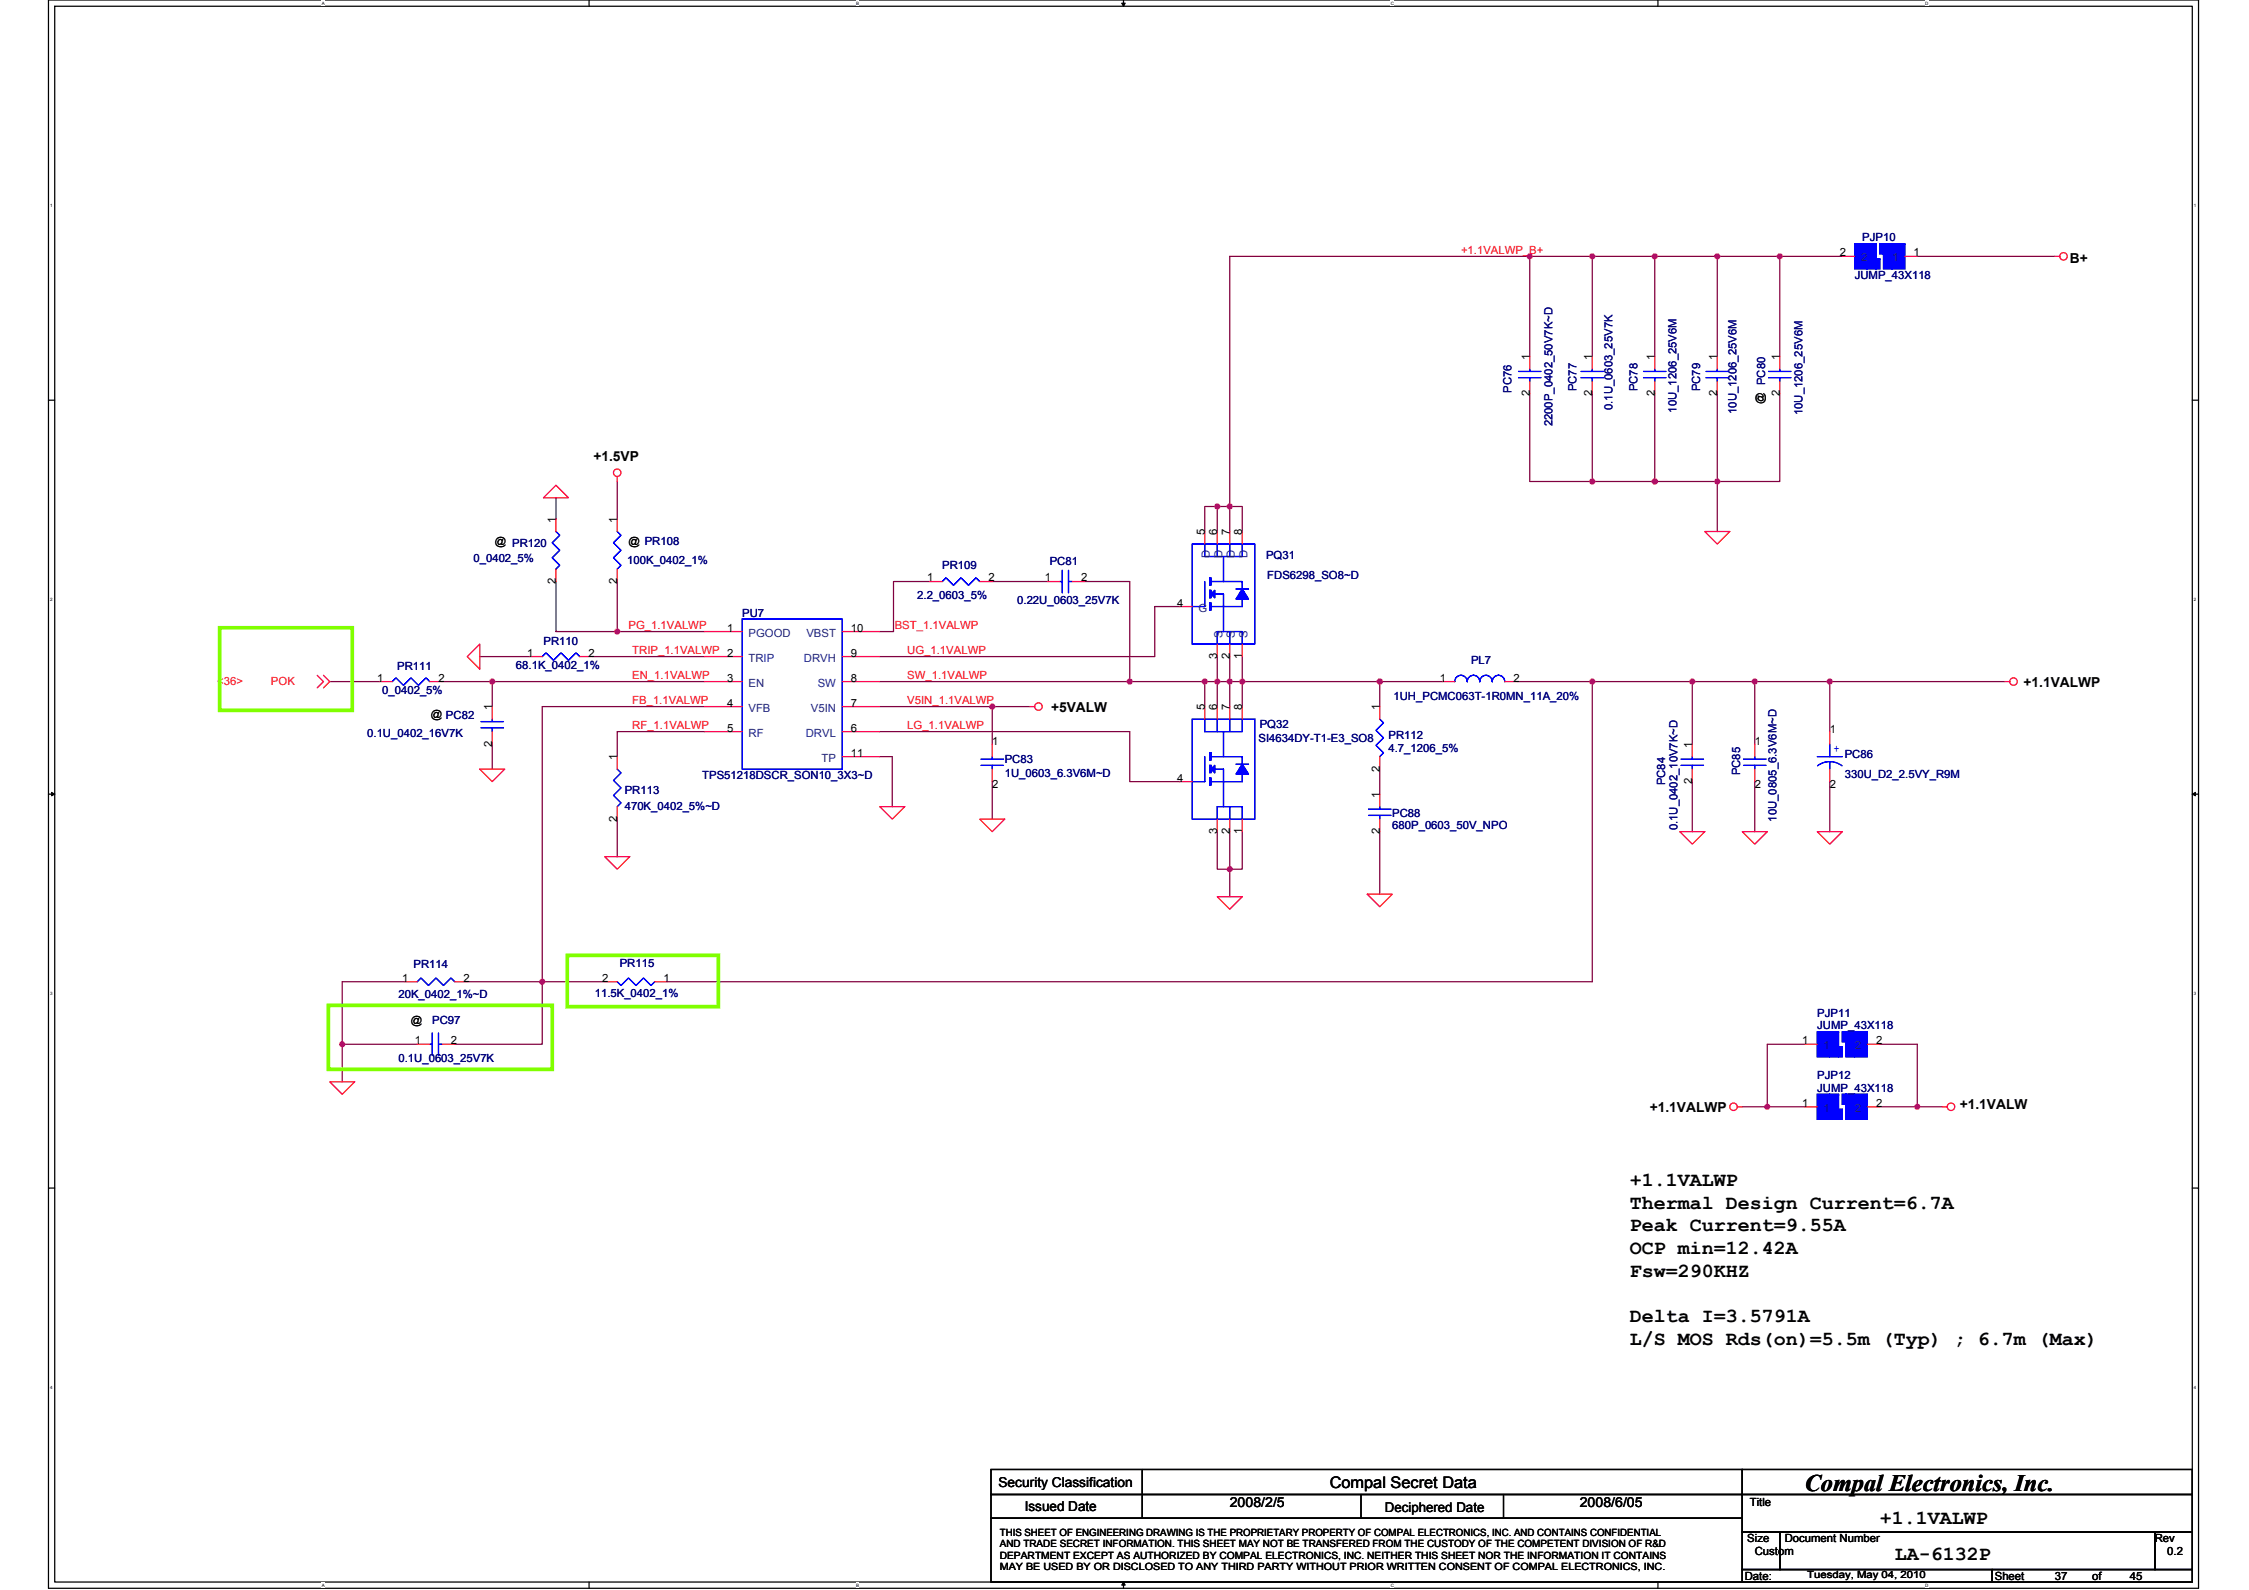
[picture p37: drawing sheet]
<svg xmlns="http://www.w3.org/2000/svg" width="297mm" height="210mm" viewBox="0 0 297 210" stroke-linecap="round" stroke-linejoin="round" font-family="sans-serif">
<defs><g id="words">
<text font-size="3.1" x="238.4" y="196.8">Compal Electronics, Inc.</text>
<g font-size="2.6">
<text x="215.3" y="156.6">+1.1VALWP</text>
<text x="215.3" y="159.6">Thermal Design Current=6.7A</text>
<text x="215.3" y="162.5">Peak Current=9.55A</text>
<text x="215.3" y="165.5">OCP min=12.42A</text>
<text x="215.3" y="168.5">Fsw=290KHZ</text>
<text x="215.3" y="174.5">Delta I=3.5791A</text>
<text x="215.3" y="177.5">L/S MOS Rds(on)=5.5m (Typ) ; 6.7m (Max)</text>
<text x="248.3" y="201.1">+1.1VALWP</text>
<text x="250.3" y="205.9">LA-6132P</text>
</g>
<text font-size="2.1" x="175.6" y="196.4">Compal Secret Data</text>
<g font-size="1.8">
<text x="273.4" y="34.7">B+</text>
<text x="78.4" y="60.9">+1.5VP</text>
<text x="138.8" y="93.9">+5VALW</text>
<text x="267.3" y="90.6">+1.1VALWP</text>
<text x="217.9" y="146.8">+1.1VALWP</text>
<text x="258.8" y="146.4">+1.1VALW</text>
<text x="131.9" y="196.3">Security Classification</text>
<text x="135.3" y="199.4">Issued Date</text>
<text x="162.4" y="198.9">2008/2/5</text>
<text x="182.9" y="199.6">Deciphered Date</text>
<text x="208.6" y="198.9">2008/6/05</text>
</g>
<g font-size="1.5" fill="#f00">
<text x="193" y="33.5">+1.1VALWP_B+</text>
<text x="83" y="83">PG_1.1VALWP</text>
<text x="118.2" y="83">BST_1.1VALWP</text>
<text x="83.5" y="86.3">TRIP_1.1VALWP 2</text>
<text x="83.5" y="89.6">EN_1.1VALWP</text>
<text x="119.8" y="89.6">SW_1.1VALWP</text>
<text x="119.8" y="86.3">UG_1.1VALWP</text>
<text x="28.7" y="90.5">&lt;36&gt;</text>
<text x="35.8" y="90.5">POK</text>
<text x="83.5" y="93">FB_1.1VALWP</text>
<text x="119.8" y="93">V5IN_1.1VALWP</text>
<text x="83.5" y="96.3">RF_1.1VALWP</text>
<text x="119.8" y="96.3">LG_1.1VALWP</text>
</g>
<g font-size="1.5">
<text x="243" y="33.8">2</text>
<text x="252.7" y="33.8">1</text>
<text x="202" y="47.5" transform="rotate(-90 202 47.5)">1</text>
<text x="210.3" y="47.5" transform="rotate(-90 210.3 47.5)">1</text>
<text x="218.5" y="47.5" transform="rotate(-90 218.5 47.5)">1</text>
<text x="226.8" y="47.5" transform="rotate(-90 226.8 47.5)">1</text>
<text x="235.1" y="47.5" transform="rotate(-90 235.1 47.5)">1</text>
<text x="202" y="52.3" transform="rotate(-90 202 52.3)">2</text>
<text x="210.3" y="52.3" transform="rotate(-90 210.3 52.3)">2</text>
<text x="218.5" y="52.3" transform="rotate(-90 218.5 52.3)">2</text>
<text x="226.8" y="52.3" transform="rotate(-90 226.8 52.3)">2</text>
<text x="233" y="53.3" transform="rotate(-90 233 53.3)">@ PC80</text>
<text x="235.1" y="52.3" transform="rotate(-90 235.1 52.3)">2</text>
<text x="65.3" y="72">@ PR120</text>
<text x="73.4" y="69" transform="rotate(-90 73.4 69)">1</text>
<text x="81.5" y="69" transform="rotate(-90 81.5 69)">1</text>
<text x="83" y="72">@ PR108</text>
<text x="159.1" y="70.7" transform="rotate(-90 159.1 70.7)">5</text>
<text x="160.8" y="70.7" transform="rotate(-90 160.8 70.7)">6</text>
<text x="162.4" y="70.7" transform="rotate(-90 162.4 70.7)">7</text>
<text x="164.1" y="70.7" transform="rotate(-90 164.1 70.7)">8</text>
<text x="73.4" y="77.1" transform="rotate(-90 73.4 77.1)">2</text>
<text x="81.5" y="77.1" transform="rotate(-90 81.5 77.1)">2</text>
<text x="122.5" y="76.8">1</text>
<text x="130.6" y="76.8">2</text>
<text x="138" y="76.8">1</text>
<text x="142.8" y="76.8">2</text>
<text x="96" y="83.4">1</text>
<text x="112.4" y="83.4">10</text>
<text x="155.5" y="80.1">4</text>
<text x="49.8" y="90">1</text>
<text x="57.9" y="90">2</text>
<text x="69.6" y="86.7">1</text>
<text x="77.7" y="86.7">2</text>
<text x="96" y="90">3</text>
<text x="112.4" y="90">8</text>
<text x="112.4" y="86.7">9</text>
<text x="160.8" y="87" transform="rotate(-90 160.8 87)">3</text>
<text x="162.4" y="87" transform="rotate(-90 162.4 87)">2</text>
<text x="164.1" y="87" transform="rotate(-90 164.1 87)">1</text>
<text x="190.2" y="90">1</text>
<text x="199.9" y="90">2</text>
<text x="56.9" y="94.8">@ PC82</text>
<text x="65" y="93.8" transform="rotate(-90 65 93.8)">1</text>
<text x="96" y="93.3">4</text>
<text x="112.4" y="93.3">7</text>
<text x="159.1" y="93.8" transform="rotate(-90 159.1 93.8)">5</text>
<text x="160.8" y="93.8" transform="rotate(-90 160.8 93.8)">6</text>
<text x="162.4" y="93.8" transform="rotate(-90 162.4 93.8)">7</text>
<text x="164.1" y="93.8" transform="rotate(-90 164.1 93.8)">8</text>
<text x="182.2" y="93.8" transform="rotate(-90 182.2 93.8)">1</text>
<text x="65" y="98.6" transform="rotate(-90 65 98.6)">2</text>
<text x="81.5" y="100.4" transform="rotate(-90 81.5 100.4)">1</text>
<text x="96" y="96.6">5</text>
<text x="112.4" y="99.9">11</text>
<text x="112.4" y="96.6">6</text>
<text x="131.1" y="98.4">1</text>
<text x="182.2" y="101.9" transform="rotate(-90 182.2 101.9)">2</text>
<text x="223.5" y="98.7" transform="rotate(-90 223.5 98.7)">1</text>
<text x="231.8" y="98.4">1</text>
<text x="241.7" y="96.8">1</text>
<text x="131.1" y="104">2</text>
<text x="155.5" y="103.2">4</text>
<text x="182.2" y="105.3" transform="rotate(-90 182.2 105.3)">1</text>
<text x="223.5" y="103.5" transform="rotate(-90 223.5 103.5)">2</text>
<text x="231.8" y="104">2</text>
<text x="241.7" y="104">2</text>
<text x="81.5" y="108.5" transform="rotate(-90 81.5 108.5)">2</text>
<text x="160.8" y="110.1" transform="rotate(-90 160.8 110.1)">3</text>
<text x="162.4" y="110.1" transform="rotate(-90 162.4 110.1)">2</text>
<text x="164.1" y="110.1" transform="rotate(-90 164.1 110.1)">1</text>
<text x="182.2" y="110.1" transform="rotate(-90 182.2 110.1)">2</text>
<text x="53.1" y="129.6">1</text>
<text x="61.2" y="129.6">2</text>
<text x="79.5" y="129.6">2</text>
<text x="87.6" y="129.6">1</text>
<text x="54.3" y="135.2">@</text>
<text x="54.8" y="137.9">1</text>
<text x="59.6" y="137.9">2</text>
<text x="238" y="137.9">1</text>
<text x="247.8" y="137.9">2</text>
<text x="238" y="146.1">1</text>
<text x="247.8" y="146.1">2</text>
<text x="230.8" y="203.6">Size</text>
<text x="231.1" y="198.8">Title</text>
<text x="235.7" y="203.6">Document Number</text>
<text x="284.6" y="203.6">Rev</text>
<text x="230.4" y="208.5">Date:</text>
<text x="231.8" y="205.2">Custom</text>
<text x="263.5" y="208.5">Sheet</text>
<text x="271.4" y="208.5">37</text>
<text x="276.3" y="208.5">of</text>
<text x="281.3" y="208.5">45</text>
<text x="286.2" y="205.2">0.2</text>
</g>
<g font-size="1.5" fill="#004080">
<text x="245.8" y="34.5">2</text>
<text x="249.9" y="34.5">1</text>
<text x="159.8" y="73.7" transform="rotate(-90 159.8 73.7)">D</text>
<text x="161.5" y="73.7" transform="rotate(-90 161.5 73.7)">D</text>
<text x="163.1" y="73.7" transform="rotate(-90 163.1 73.7)">D</text>
<text x="164.8" y="73.7" transform="rotate(-90 164.8 73.7)">D</text>
<text x="158.3" y="80.7">G</text>
<text x="98.9" y="87.3">TRIP</text>
<text x="98.9" y="84">PGOOD</text>
<text x="106.2" y="87.3">DRVH</text>
<text x="106.5" y="84">VBST</text>
<text x="161.5" y="84.2" transform="rotate(-90 161.5 84.2)">S</text>
<text x="163.1" y="84.2" transform="rotate(-90 163.1 84.2)">S</text>
<text x="164.8" y="84.2" transform="rotate(-90 164.8 84.2)">S</text>
<text x="98.9" y="90.6">EN</text>
<text x="98.9" y="93.9">VFB</text>
<text x="107.1" y="93.9">V5IN</text>
<text x="108" y="90.6">SW</text>
<text x="98.9" y="97.3">RF</text>
<text x="106.4" y="97.3">DRVL</text>
<text x="108.5" y="100.6">TP</text>
<text x="240.8" y="138.5">1</text>
<text x="245" y="138.5">2</text>
<text x="240.8" y="146.8">1</text>
<text x="245" y="146.8">2</text>
</g>
<g font-size="1.5" fill="#000080">
<text x="246" y="31.9">PJP10</text>
<text x="245" y="36.8">JUMP_43X118</text>
<text x="199.6" y="51.8" transform="rotate(-90 199.6 51.8)">PC76</text>
<text x="208.2" y="51.7" transform="rotate(-90 208.2 51.7)">PC77</text>
<text x="216.3" y="51.7" transform="rotate(-90 216.3 51.7)">PC78</text>
<text x="224.5" y="51.7" transform="rotate(-90 224.5 51.7)">PC79</text>
<text x="205.1" y="56.3" transform="rotate(-90 205.1 56.3)">2200P_0402_50V7K~D</text>
<text x="213" y="54.2" transform="rotate(-90 213 54.2)">0.1U_0603_25V7K</text>
<text x="221.4" y="54.5" transform="rotate(-90 221.4 54.5)">10U_1206_25V6M</text>
<text x="229.3" y="54.6" transform="rotate(-90 229.3 54.6)">10U_1206_25V6M</text>
<text x="238.1" y="54.8" transform="rotate(-90 238.1 54.8)">10U_1206_25V6M</text>
<text x="62.5" y="74.1">0_0402_5%</text>
<text x="82.8" y="74.5">100K_0402_1%</text>
<text x="124.4" y="75.1">PR109</text>
<text x="138.6" y="74.6">PC81</text>
<text x="167.2" y="73.8">PQ31</text>
<text x="167.4" y="76.5">FDS6298_SO8~D</text>
<text x="98" y="81.4">PU7</text>
<text x="121.1" y="79.1">2.2_0603_5%</text>
<text x="134.4" y="79.8">0.22U_0603_25V7K</text>
<text x="52.5" y="88.5">PR111</text>
<text x="68.1" y="88.3">68.1K_0402_1%</text>
<text x="71.8" y="85.2">PR110</text>
<text x="194.3" y="87.7">PL7</text>
<text x="50.5" y="91.6">0_0402_5%</text>
<text x="184" y="92.5">1UH_PCMC063T-1R0MN_11A_20%</text>
<text x="48.5" y="97.3">0.1U_0402_16V7K</text>
<text x="132.7" y="100.7">PC83</text>
<text x="166.2" y="97.9">SI4634DY-T1-E3_SO8</text>
<text x="166.4" y="96.1">PQ32</text>
<text x="183.4" y="97.6">PR112</text>
<text x="183.4" y="99.2">4.7_1206_5%</text>
<text x="243.7" y="100.1">PC86</text>
<text x="82.5" y="104.9">PR113</text>
<text x="82.5" y="107">470K_0402_5%~D</text>
<text x="92.7" y="102.9">TPS51218DSCR_SON10_3X3~D</text>
<text x="132.7" y="102.5">1U_0603_6.3V6M~D</text>
<text x="183.9" y="107.8">PC88</text>
<text x="219.9" y="103.7" transform="rotate(-90 219.9 103.7)">PC84</text>
<text x="229.8" y="102.4" transform="rotate(-90 229.8 102.4)">PC85</text>
<text x="243.7" y="102.7">330U_D2_2.5VY_R9M</text>
<text x="183.9" y="109.5">680P_0603_50V_NPO</text>
<text x="221.6" y="109.6" transform="rotate(-90 221.6 109.6)">0.1U_0402_10V7K~D</text>
<text x="234.6" y="108.5" transform="rotate(-90 234.6 108.5)">10U_0805_6.3V6M~D</text>
<text x="52.6" y="131.8">20K_0402_1%~D</text>
<text x="54.6" y="127.8">PR114</text>
<text x="78.6" y="131.6">11.5K_0402_1%</text>
<text x="81.9" y="127.6">PR115</text>
<text x="57.1" y="135.2">PC97</text>
<text x="240" y="134.2">PJP11</text>
<text x="240" y="135.9">JUMP_43X118</text>
<text x="52.6" y="140.2">0.1U_0603_25V7K</text>
<text x="240" y="142.5">PJP12</text>
<text x="240" y="144.1">JUMP_43X118</text>
</g>
<text font-size="1.5" fill="#00f" x="242.2" y="99.3">+</text>
<g font-size="1.3">
<text x="132" y="202.8">THIS SHEET OF ENGINEERING DRAWING IS THE PROPRIETARY PROPERTY OF COMPAL ELECTRONICS, INC. AND CONTAINS CONFIDENTIAL</text>
<text x="132" y="204.3">AND TRADE SECRET INFORMATION. THIS SHEET MAY NOT BE TRANSFERED FROM THE CUSTODY OF THE COMPETENT DIVISION OF R&amp;D</text>
<text x="132" y="205.8">DEPARTMENT EXCEPT AS AUTHORIZED BY COMPAL ELECTRONICS, INC. NEITHER THIS SHEET NOR THE INFORMATION IT CONTAINS</text>
<text x="132" y="207.3">MAY BE USED BY OR DISCLOSED TO ANY THIRD PARTY WITHOUT PRIOR WRITTEN CONSENT OF COMPAL ELECTRONICS, INC.</text>
<text x="238.7" y="208.4">Tuesday, May 04, 2010</text>
</g>
<g font-size=".6">
<text x="42.5" y=".6">A</text>
<text x="113.1" y=".6">B</text>
<text x="183.7" y=".6">C</text>
<text x="254.3" y=".6">D</text>
<text x="6.6" y="27.4">1</text>
<text x="289.8" y="27.4">1</text>
<text x="6.6" y="79.4">2</text>
<text x="289.8" y="79.4">2</text>
<text x="6.6" y="131.4">3</text>
<text x="289.8" y="131.4">3</text>
<text x="6.6" y="183.4">4</text>
<text x="289.8" y="183.4">4</text>
<text x="42.5" y="209.5">A</text>
<text x="113.1" y="209.5">B</text>
<text x="183.7" y="209.5">C</text>
<text x="254.3" y="209.5">D</text>
</g>
</g></defs>
<path d="M6.4 0h284v209.7h-284zM7.2 .8h282.3v208.1h-282.3z" fill="none" stroke="#000" stroke-width=".17"/>
<g fill="#fff">
<path d="M42.5 .1h.4v.6h-.4z"/>
<path d="M42.5 208.9h.4v.7h-.4z"/>
</g>
<path d="M77.8 0v.8M77.8 208.9v.8" fill="none" stroke="#000" stroke-width=".17"/>
<g fill="#fff">
<path d="M113.1 .1h.4v.6h-.4z"/>
<path d="M113.1 208.9h.4v.7h-.4z"/>
</g>
<path d="M148.4 0v.8M148.4 208.9v.8" fill="none" stroke="#000" stroke-width=".17"/>
<path d="M148.1 .4h.5l-.2 .4zM148.4 208.9l.2 .4h-.5z" fill="#000" stroke="#000" stroke-width=".13"/>
<g fill="#fff">
<path d="M183.7 .1h.4v.6h-.4z"/>
<path d="M183.7 208.9h.4v.7h-.4z"/>
</g>
<path d="M219 0v.8M219 208.9v.8" fill="none" stroke="#000" stroke-width=".17"/>
<g fill="#fff">
<path d="M254.3 .1h.4v.6h-.4z"/>
<path d="M254.3 208.9h.4v.7h-.4z"/>
<path d="M6.6 26.8h.3v.7h-.3z"/>
<path d="M289.8 26.8h.3v.7h-.3z"/>
<path d="M6.6 78.8h.3v.7h-.3z"/>
<path d="M289.8 78.8h.3v.7h-.3z"/>
</g>
<path d="M6.4 52.8h.8M289.5 52.8h.9" fill="none" stroke="#000" stroke-width=".17"/>
<g fill="#fff">
<path d="M6.6 130.8h.3v.7h-.3z"/>
<path d="M289.8 130.8h.3v.7h-.3z"/>
</g>
<path d="M6.4 104.8h.8M289.5 104.8h.9" fill="none" stroke="#000" stroke-width=".17"/>
<path d="M6.8 104.6l.4 .2-.4 .3zM289.5 104.8l.5-.2v.5z" fill="#000" stroke="#000" stroke-width=".13"/>
<g fill="#fff">
<path d="M6.6 182.8h.3v.7h-.3z"/>
<path d="M289.8 182.8h.3v.7h-.3z"/>
</g>
<g fill="none" stroke="#000" stroke-width=".17">
<path d="M6.4 156.8h.8M289.5 156.8h.9M130.9 194h99.2v3.3h-99.2zM130.9 197.3h99.2v3.1h-99.2zM150.9 194v6.4M179.8 197.3v3.1M198.6 197.3v3.1M230.1 194h59.4v3.3h-59.4zM230.1 197.3h59.4v4.9h-59.4zM130.9 200.4h99.2v8.5h-99.2zM230.1 202.2h5v5h-5zM230.1 207.2h33v1.7h-33z"/>
<path d="M235.1 202.2h49.5v5h-49.5zM263.1 207.2h26.4v1.7h-26.4zM284.6 202.2h4.9v5h-4.9z"/>
</g>
<g fill="none" stroke="#800040" stroke-width=".17">
<path d="M202 33.8v13.3M210.3 33.8v13.3M218.6 33.8v13.3M226.8 33.8h8.3v13.3M226.8 33.8h-64.4v36.4M226.8 33.8v13.3M235.1 33.8h8.2M253.2 33.8h18.2M202 52v11.6h33.1v-11.6M210.3 52v11.6M218.6 52v11.6M226.8 52v18.2"/>
<path d="M73.4 76.8v6.6h19.7M73.4 65.7v2.8M81.5 63.6v4.9M81.5 76.8v6.6M122.8 76.8h-4.8v6.6h-1.8M131.1 76.8h7.2M143.3 76.8h5.9v13.2M160.8 66.9h-1.7v3.3M160.8 66.9h3.3v3.3M160.8 66.9v3.3M43.5 90h6.7M58.4 90h34.7"/>
<path d="M63.4 86.7h6.6M65 90v3.3M65 98.2v3.3M78.2 86.7h14.9M93.1 93.3h-21.5v36.3h8.3M93.1 96.6h-11.6v3.3M116.2 93.3h14.9v4.9M116.2 96.6h33v6.6h6.6M116.2 99.9h1.6v6.6M131.1 93.3h4.9M155.8 80.1h-3.3v6.6h-36.3M159.1 90v3.3"/>
<path d="M160.8 86.7v6.6M162.4 86.7v3.3h-46.2M164.1 86.7v6.6M182.2 90v3.3M190.5 90h-28.1v3.3M200.4 90h64.4M210.3 90v39.6h-122.2M223.5 90v8.2M231.8 90v8.2M241.7 90v6.6M81.5 108.1v5M131.1 103.2v4.9"/>
<path d="M160.8 109.8v4.9h1.6v3.7M162.4 109.8v4.9h1.7v-4.9M182.2 101.5v3.3M182.2 109.8v8.2M223.5 103.2v6.6M231.8 103.2v6.6M241.7 103.2v6.6M45.2 137.9v4.9M53.5 129.6h-8.3v8.3h9.9M61.7 129.6h9.9v8.3h-11.5M238.4 137.9h-5v8.2M248.3 137.9h4.9v8.2"/>
<path d="M230.1 146.1h8.3M248.3 146.1h8.2"/>
</g>
<g fill="#f0f" stroke="#f0f" stroke-width=".17">
<circle cx="233.4" cy="146.1" r=".33"/>
<circle cx="253.2" cy="146.1" r=".33"/>
<circle cx="162.4" cy="66.9" r=".33"/>
<circle cx="223.5" cy="90" r=".33"/>
<circle cx="210.3" cy="90" r=".33"/>
<circle cx="71.6" cy="129.6" r=".33"/>
<circle cx="218.6" cy="63.6" r=".33"/>
<circle cx="210.3" cy="63.6" r=".33"/>
<circle cx="226.8" cy="63.6" r=".33"/>
<circle cx="226.8" cy="33.8" r=".33"/>
<circle cx="202" cy="33.8" r=".33"/>
<circle cx="235.1" cy="33.8" r=".33"/>
<circle cx="218.6" cy="33.8" r=".33"/>
<circle cx="210.3" cy="33.8" r=".33"/>
<circle cx="131" cy="93.3" r=".33"/>
<circle cx="182.2" cy="90" r=".33"/>
<circle cx="45.2" cy="137.9" r=".33"/>
<circle cx="241.7" cy="90" r=".33"/>
<circle cx="231.8" cy="90" r=".33"/>
<circle cx="65" cy="90" r=".33"/>
<circle cx="81.5" cy="83.4" r=".33"/>
<circle cx="162.4" cy="114.7" r=".33"/>
<circle cx="164.1" cy="90" r=".33"/>
<circle cx="159.1" cy="90" r=".33"/>
<circle cx="149.2" cy="90" r=".33"/>
<circle cx="160.8" cy="90" r=".33"/>
<circle cx="162.4" cy="90" r=".33"/>
<circle cx="160.8" cy="66.9" r=".33"/>
</g>
<g fill="none" stroke="#f00" stroke-width=".17">
<path d="M243.3 33.8h1.7M251.6 33.8h1.6M271.4 33.8h.6M202 47.1v1.6M202 50.4v1.6M210.3 47.1v1.6M210.3 50.4v1.6M218.6 47.1v1.6M218.6 50.4v1.6M226.8 47.1v1.6M226.8 50.4v1.6M235.1 47.1v1.6"/>
<path d="M235.1 50.4v1.6M73.4 64.1l1.7 1.6h-3.3zM73.4 68.5v1.7M73.4 75.1v1.7M81.5 62.9v.7M81.5 68.5v1.7M81.5 75.1v1.7M122.8 76.8h1.6M129.4 76.8h1.7M138.3 76.8h1.7M141.6 76.8h1.7M159.1 70.2v1.6"/>
<path d="M160.8 70.2v1.6M162.4 70.2v1.6M164.1 70.2v1.6M225.2 70.2h3.3l-1.7 1.6zM41.9 89.2l.8 .8-.8 .8M42.7 89.2l.8 .8-.8 .8M50.2 90h1.6M56.8 90h1.6M61.7 86.7l1.7-1.7v3.3zM65 93.3v1.6M65 96.6v1.6M70 86.7h1.6"/>
<path d="M76.6 86.7h1.6M81.5 99.9v1.6M93.1 90h4.9M93.1 86.7h4.9M93.1 93.3h4.9M93.1 96.6h4.9M93.1 83.4h4.9M111.2 90h5M111.2 86.7h5M111.2 93.3h5M111.2 96.6h5M111.2 83.4h5"/>
<path d="M111.2 99.9h5M131.1 98.2v1.7M136 93.3h.7M155.8 80.1h1.7M159.1 93.3v1.6M160.8 85v1.7M160.8 93.3v1.6M162.4 85v1.7M162.4 93.3v1.6M164.1 85v1.7M164.1 93.3v1.6M182.2 93.3v1.6"/>
<path d="M182.2 99.9v1.6M190.5 90h1.6M198.7 90h1.7M223.5 98.2v1.7M231.8 98.2v1.7M241.7 96.6v1.6M264.8 90h.6M63.4 101.5h3.3l-1.7 1.7zM79.9 113.1h3.3l-1.7 1.6zM81.5 106.5v1.6M116.2 106.5h3.3l-1.7 1.6zM129.4 108.1h3.3l-1.6 1.7z"/>
<path d="M131.1 101.5v1.7M155.8 103.2h1.7M160.8 118.4h3.3l-1.7 1.6zM160.8 108.1v1.7M162.4 108.1v1.7M164.1 108.1v1.7M180.6 118h3.3l-1.7 1.7zM182.2 104.8v1.7M182.2 108.1v1.7M221.9 109.8h3.3l-1.7 1.6zM223.5 101.5v1.7M230.1 109.8h3.3l-1.6 1.6z"/>
<path d="M231.8 101.5v1.7M240 109.8h3.3l-1.6 1.6zM241.7 101.5v1.7M53.5 129.6h1.6M55.1 137.9h1.7M58.4 137.9h1.7M60.1 129.6h1.6M79.9 129.6h1.6M86.5 129.6h1.6M238.4 137.9h1.6M246.6 137.9h1.7M43.5 142.8h3.4l-1.7 1.7z"/>
<path d="M229.5 146.1h.6M238.4 146.1h1.6M246.6 146.1h1.7M256.5 146.1h.7"/>
<circle cx="272.5" cy="33.8" r=".49"/>
<circle cx="81.5" cy="62.4" r=".49"/>
<circle cx="137.2" cy="93.3" r=".49"/>
<circle cx="265.9" cy="90" r=".49"/>
<circle cx="229" cy="146.1" r=".49"/>
<circle cx="257.7" cy="146.1" r=".49"/>
</g>
<path d="M29 82.9h17.5v10.9h-17.5zM43.4 132.7h29.5v8.5h-29.5zM74.9 126.1h20v6.8h-20z" fill="none" stroke="#80ff00" stroke-width=".5"/>
<g fill="none" stroke="#00f" stroke-width=".17">
<path d="M200.6 49.9h2.9M200.6 49h2.9M202 48.7v.3M202 49.9v.5M208.8 49.9h3M208.8 49h3M210.3 48.7v.3M210.3 49.9v.5M217.1 49.9h2.9M217.1 49h2.9M218.6 48.7v.3M218.6 49.9v.5"/>
<path d="M225.3 49.9h3M225.3 49h3M226.8 48.7v.3M226.8 49.9v.5M233.6 49.9h3M233.6 49h3M235.1 48.7v.3M235.1 49.9v.5M73.4 70.2l.5 .5-1 1 1 .9-1 1 1 1-.5 .5M81.5 70.2l.5 .5-1 1 1 .9-1 1 1 1-.5 .5M124.4 76.8l.5-.5 1 1 1-1 1 1 1-1 .5 .5M140 76.8h.3"/>
<path d="M140.3 75.3v3M141.1 76.8h.5M141.1 75.3v3M157.5 71.8h8.2v13.2h-8.2zM159.1 71.8v1.7h5v-1.7M159.1 76.8v3.3h-1.6M159.8 79.6h.1v1h-.1zM159.8 77.9h.1v1h-.1zM159.8 76.3h.1v1h-.1zM159.9 76.8h4.2v1M160.4 78.4h1.2v5M160.8 71.8v1.7"/>
<path d="M161.6 73.5v3.3M162.4 71.8v1.7M163.2 77.8h1.7M164.1 79.1v1h-4.2M51.8 90l.5-.5 1 1 1-1 1 1 1-1 .5 .5M63.5 96.1h3M63.5 95.3h3M65 94.9v.4M65 96.1v.5M71.6 86.7l.5-.5 1 1 1-1 1 1 1-1 .5 .5M98 81.7h13.2v19.8h-13.2zM131.1 99.9v.3"/>
<path d="M157.5 94.9h8.2v13.2h-8.2zM159.1 99.9v3.3h-1.6M159.1 94.9v1.7h5v-1.7M159.9 99.9h4.2v1M160.8 94.9v1.7M161.6 96.6v3.3M162.4 83.4h1.7v1.6M162.4 83.4v1.6M162.4 94.9v1.7M162.4 83.4h-1.6v1.6M182.2 94.9l.5 .5-1 1 1 1-1 1 1 1-.5 .5M192.1 90a.82 .82 0 0 1 .9-.8 .82 .82 0 0 1 .8 .8 .82 .82 0 0 1 .8-.8 .82 .82 0 0 1 .8 .8 .82 .82 0 0 1 .9-.8 .82 .82 0 0 1 .8 .8 .82 .82 0 0 1 .8-.8 .82 .82 0 0 1 .8 .8"/>
<path d="M223.5 99.9v.3M231.8 99.9v.3M240 99.9h3.3M241.7 98.2v1.7M81.5 101.5l.5 .5-1 1 1 1-1 1 1 1-.5 .5M129.6 101h2.9M129.6 100.2h2.9M131.1 101v.5M159.8 103.7v-1h.1v1M159.8 102v-1h.1v1M159.8 100.4v-1h.1v1M160.4 101.5h1.2v5"/>
<path d="M160.8 108.1v-1.6h3.3v1.6M162.4 106.5v1.6M163.2 100.9h1.7M164.1 102.2v1h-4.2M180.7 107.6h3M180.7 106.8h3M182.2 106.5v.3M182.2 107.6v.5M222 101h3M222 100.2h3M223.5 101v.5M230.3 101h2.9"/>
<path d="M230.3 100.2h2.9M231.8 101v.5M240.1 101.1a2.62 2.62 0 0 1 1.6-.6 2.64 2.64 0 0 1 1.6 .6M241.7 100.5v1M55.1 129.6l.5-.5 1 1 1-1 1 1 1-1 .5 .5M56.8 137.9h.3M57.1 136.4v2.9M57.9 137.9h.5M57.9 136.4v2.9M81.5 129.6l.5 .5 1-1 1 1 1-1 1 1 .5-.5"/>
</g>
<g fill="#00f" stroke="#00f" stroke-width=".17">
<path d="M164.1 100.9l.8 1.3h-1.7z" fill-rule="evenodd"/>
<path d="M160.4 101v1l-.5-.5z" fill-rule="evenodd"/>
<path d="M164.1 100.9l.8 1.3h-1.7z" fill-rule="evenodd"/>
<path d="M160.4 101v1l-.5-.5z" fill-rule="evenodd"/>
<path d="M240 136.2v3.3h1.7v-3.3z" fill-rule="evenodd"/>
<path d="M241.7 136.2v3.3h1.1v-3.3z" fill-rule="evenodd"/>
<path d="M242.8 138.2v1.3h.5v-1.3z" fill-rule="evenodd"/>
<path d="M243.3 136.2v1.3h.5v-1.3z" fill-rule="evenodd"/>
<path d="M243.8 136.2v3.3h1.2v-3.3z" fill-rule="evenodd"/>
<path d="M245 136.2v3.3h1.6v-3.3z" fill-rule="evenodd"/>
<path d="M240 136.2v3.3h1.7v-3.3z" fill-rule="evenodd"/>
<path d="M241.7 136.2v3.3h1.1v-3.3z" fill-rule="evenodd"/>
<path d="M242.8 138.2v1.3h.5v-1.3z" fill-rule="evenodd"/>
<path d="M243.3 136.2v1.3h.5v-1.3z" fill-rule="evenodd"/>
<path d="M243.8 136.2v3.3h1.2v-3.3z" fill-rule="evenodd"/>
<path d="M245 136.2v3.3h1.6v-3.3z" fill-rule="evenodd"/>
<path d="M240 144.5v3.3h1.7v-3.3z" fill-rule="evenodd"/>
<path d="M241.7 144.5v3.3h1.1v-3.3z" fill-rule="evenodd"/>
<path d="M242.8 146.4v1.4h.5v-1.4z" fill-rule="evenodd"/>
<path d="M243.3 144.5v1.3h.5v-1.3z" fill-rule="evenodd"/>
<path d="M243.8 144.5v3.3h1.2v-3.3z" fill-rule="evenodd"/>
<path d="M245 144.5v3.3h1.6v-3.3z" fill-rule="evenodd"/>
<path d="M240 144.5v3.3h1.7v-3.3z" fill-rule="evenodd"/>
<path d="M241.7 144.5v3.3h1.1v-3.3z" fill-rule="evenodd"/>
<path d="M242.8 146.4v1.4h.5v-1.4z" fill-rule="evenodd"/>
<path d="M243.3 144.5v1.3h.5v-1.3z" fill-rule="evenodd"/>
<path d="M243.8 144.5v3.3h1.2v-3.3z" fill-rule="evenodd"/>
<path d="M245 144.5v3.3h1.6v-3.3z" fill-rule="evenodd"/>
<path d="M164.1 77.8l.8 1.3h-1.7z" fill-rule="evenodd"/>
<path d="M160.4 77.9v1l-.5-.5z" fill-rule="evenodd"/>
<path d="M164.1 77.8l.8 1.3h-1.7z" fill-rule="evenodd"/>
<path d="M160.4 77.9v1l-.5-.5z" fill-rule="evenodd"/>
<path d="M249.9 32.2v3.3h1.7v-3.3z" fill-rule="evenodd"/>
<path d="M248.8 32.2v3.3h1.1v-3.3z" fill-rule="evenodd"/>
<path d="M248.3 32.2v1.3h.5v-1.3z" fill-rule="evenodd"/>
<path d="M247.8 34.2v1.3h.5v-1.3z" fill-rule="evenodd"/>
<path d="M246.6 32.2v3.3h1.2v-3.3z" fill-rule="evenodd"/>
<path d="M245 32.2v3.3h1.6v-3.3z" fill-rule="evenodd"/>
<path d="M249.9 32.2v3.3h1.7v-3.3z" fill-rule="evenodd"/>
<path d="M248.8 32.2v3.3h1.1v-3.3z" fill-rule="evenodd"/>
<path d="M248.3 32.2v1.3h.5v-1.3z" fill-rule="evenodd"/>
<path d="M247.8 34.2v1.3h.5v-1.3z" fill-rule="evenodd"/>
<path d="M246.6 32.2v3.3h1.2v-3.3z" fill-rule="evenodd"/>
<path d="M245 32.2v3.3h1.6v-3.3z" fill-rule="evenodd"/>
</g>
<use href="#words"/>
</svg>
